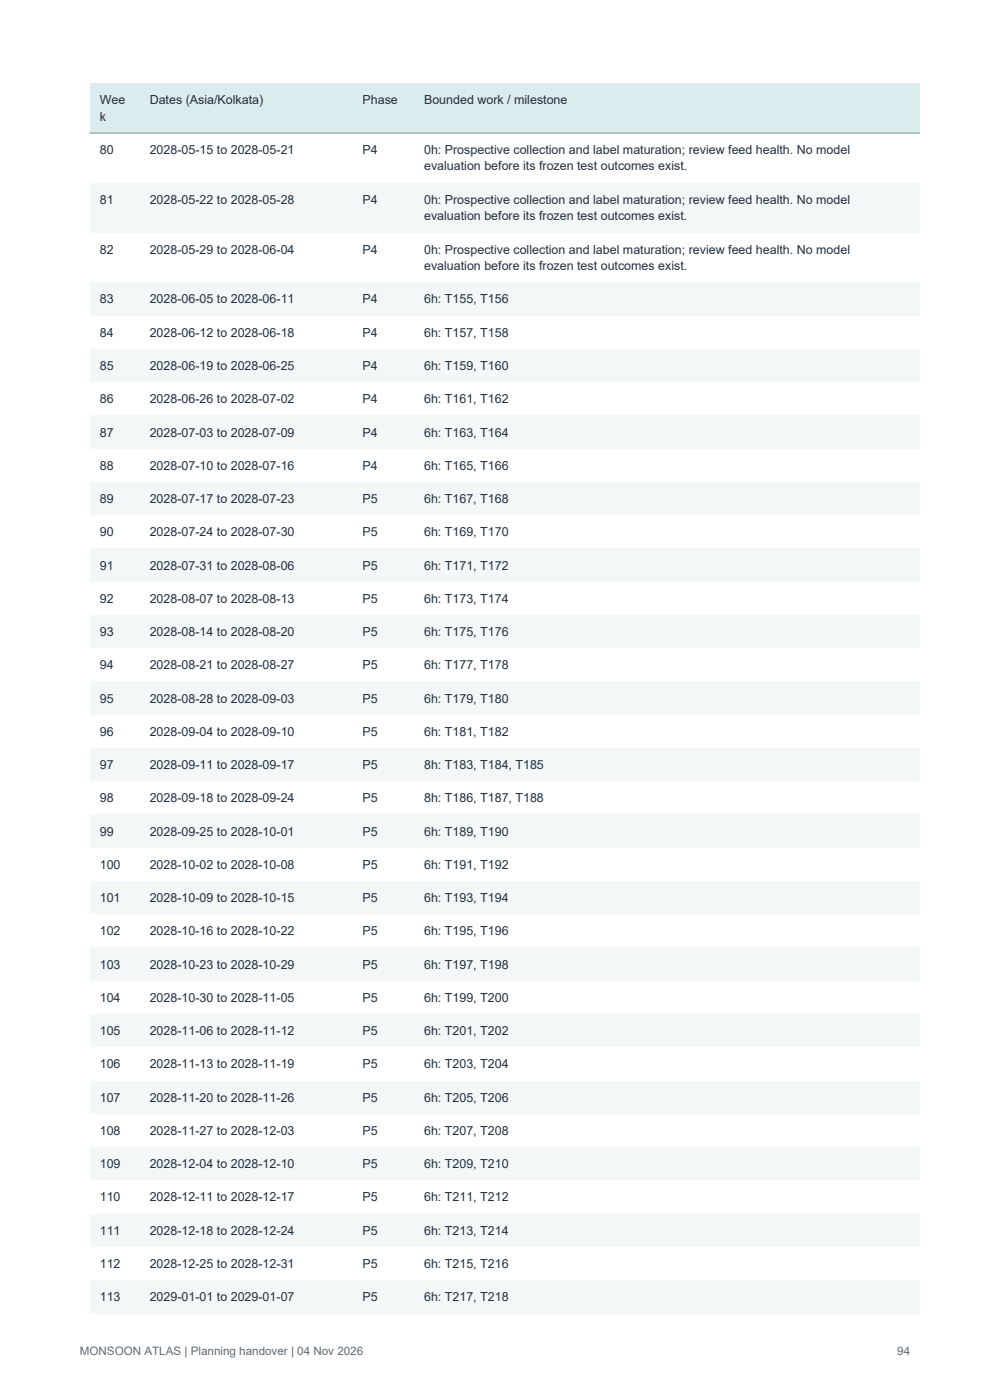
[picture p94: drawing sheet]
<svg xmlns="http://www.w3.org/2000/svg" width="210mm" height="297mm" viewBox="0 0 210 297" stroke-linecap="round" stroke-linejoin="round" font-family="sans-serif">
<defs><g id="words">
<g font-size="2.6" fill="#203040">
<text x="21.2" y="22">Wee</text>
<text x="31.7" y="22">Dates (Asia/Kolkata)</text>
<text x="76.9" y="22">Phase</text>
<text x="90" y="22">Bounded work / milestone</text>
<text x="21.2" y="25.6">k</text>
<text x="21.2" y="32.6">80</text>
<text x="31.7" y="32.6">2028-05-15 to 2028-05-21</text>
<text x="76.9" y="32.6">P4</text>
<text x="90" y="32.6">0h: Prospective collection and label maturation; review feed health. No model</text>
<text x="90" y="36.2">evaluation before its frozen test outcomes exist.</text>
<text x="21.2" y="43.2">81</text>
<text x="31.7" y="43.2">2028-05-22 to 2028-05-28</text>
<text x="76.9" y="43.2">P4</text>
<text x="90" y="43.2">0h: Prospective collection and label maturation; review feed health. No model</text>
<text x="90" y="46.7">evaluation before its frozen test outcomes exist.</text>
<text x="21.2" y="53.8">82</text>
<text x="31.7" y="53.8">2028-05-29 to 2028-06-04</text>
<text x="76.9" y="53.8">P4</text>
<text x="90" y="53.8">0h: Prospective collection and label maturation; review feed health. No model</text>
<text x="90" y="57.3">evaluation before its frozen test outcomes exist.</text>
<text x="21.2" y="64.4">83</text>
<text x="31.7" y="64.4">2028-06-05 to 2028-06-11</text>
<text x="76.9" y="64.4">P4</text>
<text x="90" y="64.4">6h: T155, T156</text>
<text x="21.2" y="71.4">84</text>
<text x="31.7" y="71.4">2028-06-12 to 2028-06-18</text>
<text x="76.9" y="71.4">P4</text>
<text x="90" y="71.4">6h: T157, T158</text>
<text x="21.2" y="78.5">85</text>
<text x="31.7" y="78.5">2028-06-19 to 2028-06-25</text>
<text x="76.9" y="78.5">P4</text>
<text x="90" y="78.5">6h: T159, T160</text>
<text x="21.2" y="85.5">86</text>
<text x="31.7" y="85.5">2028-06-26 to 2028-07-02</text>
<text x="76.9" y="85.5">P4</text>
<text x="90" y="85.5">6h: T161, T162</text>
<text x="21.2" y="92.6">87</text>
<text x="31.7" y="92.6">2028-07-03 to 2028-07-09</text>
<text x="76.9" y="92.6">P4</text>
<text x="90" y="92.6">6h: T163, T164</text>
<text x="21.2" y="99.7">88</text>
<text x="31.7" y="99.7">2028-07-10 to 2028-07-16</text>
<text x="76.9" y="99.7">P4</text>
<text x="90" y="99.7">6h: T165, T166</text>
<text x="21.2" y="106.7">89</text>
<text x="31.7" y="106.7">2028-07-17 to 2028-07-23</text>
<text x="76.9" y="106.7">P5</text>
<text x="90" y="106.7">6h: T167, T168</text>
<text x="21.2" y="113.8">90</text>
<text x="31.7" y="113.8">2028-07-24 to 2028-07-30</text>
<text x="76.9" y="113.8">P5</text>
<text x="90" y="113.8">6h: T169, T170</text>
<text x="21.2" y="120.8">91</text>
<text x="31.7" y="120.8">2028-07-31 to 2028-08-06</text>
<text x="76.9" y="120.8">P5</text>
<text x="90" y="120.8">6h: T171, T172</text>
<text x="21.2" y="127.9">92</text>
<text x="31.7" y="127.9">2028-08-07 to 2028-08-13</text>
<text x="76.9" y="127.9">P5</text>
<text x="90" y="127.9">6h: T173, T174</text>
<text x="21.2" y="134.9">93</text>
<text x="31.7" y="134.9">2028-08-14 to 2028-08-20</text>
<text x="76.9" y="134.9">P5</text>
<text x="90" y="134.9">6h: T175, T176</text>
<text x="21.2" y="142">94</text>
<text x="31.7" y="142">2028-08-21 to 2028-08-27</text>
<text x="76.9" y="142">P5</text>
<text x="90" y="142">6h: T177, T178</text>
<text x="21.2" y="149">95</text>
<text x="31.7" y="149">2028-08-28 to 2028-09-03</text>
<text x="76.9" y="149">P5</text>
<text x="90" y="149">6h: T179, T180</text>
<text x="21.2" y="156.1">96</text>
<text x="31.7" y="156.1">2028-09-04 to 2028-09-10</text>
<text x="76.9" y="156.1">P5</text>
<text x="90" y="156.1">6h: T181, T182</text>
<text x="21.2" y="163.2">97</text>
<text x="31.7" y="163.2">2028-09-11 to 2028-09-17</text>
<text x="76.9" y="163.2">P5</text>
<text x="90" y="163.2">8h: T183, T184, T185</text>
<text x="21.2" y="170.2">98</text>
<text x="31.7" y="170.2">2028-09-18 to 2028-09-24</text>
<text x="76.9" y="170.2">P5</text>
<text x="90" y="170.2">8h: T186, T187, T188</text>
<text x="21.2" y="177.3">99</text>
<text x="31.7" y="177.3">2028-09-25 to 2028-10-01</text>
<text x="76.9" y="177.3">P5</text>
<text x="90" y="177.3">6h: T189, T190</text>
<text x="21.2" y="184.3">100</text>
<text x="31.7" y="184.3">2028-10-02 to 2028-10-08</text>
<text x="76.9" y="184.3">P5</text>
<text x="90" y="184.3">6h: T191, T192</text>
<text x="21.2" y="191.4">101</text>
<text x="31.7" y="191.4">2028-10-09 to 2028-10-15</text>
<text x="76.9" y="191.4">P5</text>
<text x="90" y="191.4">6h: T193, T194</text>
<text x="21.2" y="198.4">102</text>
<text x="31.7" y="198.4">2028-10-16 to 2028-10-22</text>
<text x="76.9" y="198.4">P5</text>
<text x="90" y="198.4">6h: T195, T196</text>
<text x="21.2" y="205.5">103</text>
<text x="31.7" y="205.5">2028-10-23 to 2028-10-29</text>
<text x="76.9" y="205.5">P5</text>
<text x="90" y="205.5">6h: T197, T198</text>
<text x="21.2" y="212.5">104</text>
<text x="31.7" y="212.5">2028-10-30 to 2028-11-05</text>
<text x="76.9" y="212.5">P5</text>
<text x="90" y="212.5">6h: T199, T200</text>
<text x="21.2" y="219.6">105</text>
<text x="31.7" y="219.6">2028-11-06 to 2028-11-12</text>
<text x="76.9" y="219.6">P5</text>
<text x="90" y="219.6">6h: T201, T202</text>
<text x="21.2" y="226.7">106</text>
<text x="31.7" y="226.7">2028-11-13 to 2028-11-19</text>
<text x="76.9" y="226.7">P5</text>
<text x="90" y="226.7">6h: T203, T204</text>
<text x="21.2" y="233.7">107</text>
<text x="31.7" y="233.7">2028-11-20 to 2028-11-26</text>
<text x="76.9" y="233.7">P5</text>
<text x="90" y="233.7">6h: T205, T206</text>
<text x="21.2" y="240.8">108</text>
<text x="31.7" y="240.8">2028-11-27 to 2028-12-03</text>
<text x="76.9" y="240.8">P5</text>
<text x="90" y="240.8">6h: T207, T208</text>
<text x="21.2" y="247.8">109</text>
<text x="31.7" y="247.8">2028-12-04 to 2028-12-10</text>
<text x="76.9" y="247.8">P5</text>
<text x="90" y="247.8">6h: T209, T210</text>
<text x="21.2" y="254.9">110</text>
<text x="31.7" y="254.9">2028-12-11 to 2028-12-17</text>
<text x="76.9" y="254.9">P5</text>
<text x="90" y="254.9">6h: T211, T212</text>
<text x="21.2" y="261.9">111</text>
<text x="31.7" y="261.9">2028-12-18 to 2028-12-24</text>
<text x="76.9" y="261.9">P5</text>
<text x="90" y="261.9">6h: T213, T214</text>
<text x="21.2" y="269">112</text>
<text x="31.7" y="269">2028-12-25 to 2028-12-31</text>
<text x="76.9" y="269">P5</text>
<text x="90" y="269">6h: T215, T216</text>
<text x="21.2" y="276">113</text>
<text x="31.7" y="276">2029-01-01 to 2029-01-07</text>
<text x="76.9" y="276">P5</text>
<text x="90" y="276">6h: T217, T218</text>
</g>
<g font-size="2.5" fill="#5a7077">
<text x="16.9" y="287.5">MONSOON ATLAS | Planning handover | 04 Nov 2026</text>
<text x="190.3" y="287.5">94</text>
</g>
</g></defs>
<path d="M19 17.6h176.1v10.6h-176.1z" fill-rule="evenodd" fill="#dbecee"/>
<path d="M19 28.2h176.1v10.6h-176.1z" fill-rule="evenodd" fill="#fff"/>
<path d="M19 38.8h176.1v10.6h-176.1z" fill-rule="evenodd" fill="#f4f7f8"/>
<path d="M19 49.4h176.1v10.6h-176.1z" fill-rule="evenodd" fill="#fff"/>
<path d="M19 60h176.1v7h-176.1z" fill-rule="evenodd" fill="#f4f7f8"/>
<path d="M19 67h176.1v7.1h-176.1z" fill-rule="evenodd" fill="#fff"/>
<path d="M19 74.1h176.1v7h-176.1z" fill-rule="evenodd" fill="#f4f7f8"/>
<path d="M19 81.1h176.1v7.1h-176.1z" fill-rule="evenodd" fill="#fff"/>
<path d="M19 88.2h176.1v7.1h-176.1z" fill-rule="evenodd" fill="#f4f7f8"/>
<path d="M19 95.3h176.1v7h-176.1z" fill-rule="evenodd" fill="#fff"/>
<path d="M19 102.3h176.1v7.1h-176.1z" fill-rule="evenodd" fill="#f4f7f8"/>
<path d="M19 109.4h176.1v7h-176.1z" fill-rule="evenodd" fill="#fff"/>
<path d="M19 116.4h176.1v7.1h-176.1z" fill-rule="evenodd" fill="#f4f7f8"/>
<path d="M19 123.5h176.1v7h-176.1z" fill-rule="evenodd" fill="#fff"/>
<path d="M19 130.5h176.1v7.1h-176.1z" fill-rule="evenodd" fill="#f4f7f8"/>
<path d="M19 137.6h176.1v7h-176.1z" fill-rule="evenodd" fill="#fff"/>
<path d="M19 144.6h176.1v7.1h-176.1z" fill-rule="evenodd" fill="#f4f7f8"/>
<path d="M19 151.7h176.1v7.1h-176.1z" fill-rule="evenodd" fill="#fff"/>
<path d="M19 158.8h176.1v7h-176.1z" fill-rule="evenodd" fill="#f4f7f8"/>
<path d="M19 165.8h176.1v7.1h-176.1z" fill-rule="evenodd" fill="#fff"/>
<path d="M19 172.9h176.1v7h-176.1z" fill-rule="evenodd" fill="#f4f7f8"/>
<path d="M19 179.9h176.1v7.1h-176.1z" fill-rule="evenodd" fill="#fff"/>
<path d="M19 187h176.1v7h-176.1z" fill-rule="evenodd" fill="#f4f7f8"/>
<path d="M19 194h176.1v7.1h-176.1z" fill-rule="evenodd" fill="#fff"/>
<path d="M19 201.1h176.1v7h-176.1z" fill-rule="evenodd" fill="#f4f7f8"/>
<path d="M19 208.1h176.1v7.1h-176.1z" fill-rule="evenodd" fill="#fff"/>
<path d="M19 215.2h176.1v7.1h-176.1z" fill-rule="evenodd" fill="#f4f7f8"/>
<path d="M19 222.3h176.1v7h-176.1z" fill-rule="evenodd" fill="#fff"/>
<path d="M19 229.3h176.1v7.1h-176.1z" fill-rule="evenodd" fill="#f4f7f8"/>
<path d="M19 236.4h176.1v7h-176.1z" fill-rule="evenodd" fill="#fff"/>
<path d="M19 243.4h176.1v7.1h-176.1z" fill-rule="evenodd" fill="#f4f7f8"/>
<path d="M19 250.5h176.1v7h-176.1z" fill-rule="evenodd" fill="#fff"/>
<path d="M19 257.5h176.1v7.1h-176.1z" fill-rule="evenodd" fill="#f4f7f8"/>
<path d="M19 264.6h176.1v7h-176.1z" fill-rule="evenodd" fill="#fff"/>
<path d="M19 271.6h176.1v7.1h-176.1z" fill-rule="evenodd" fill="#f4f7f8"/>
<path d="M19 28.2h176.1" fill="none" stroke="#69999c" stroke-width=".21"/>
<use href="#words"/>
</svg>
